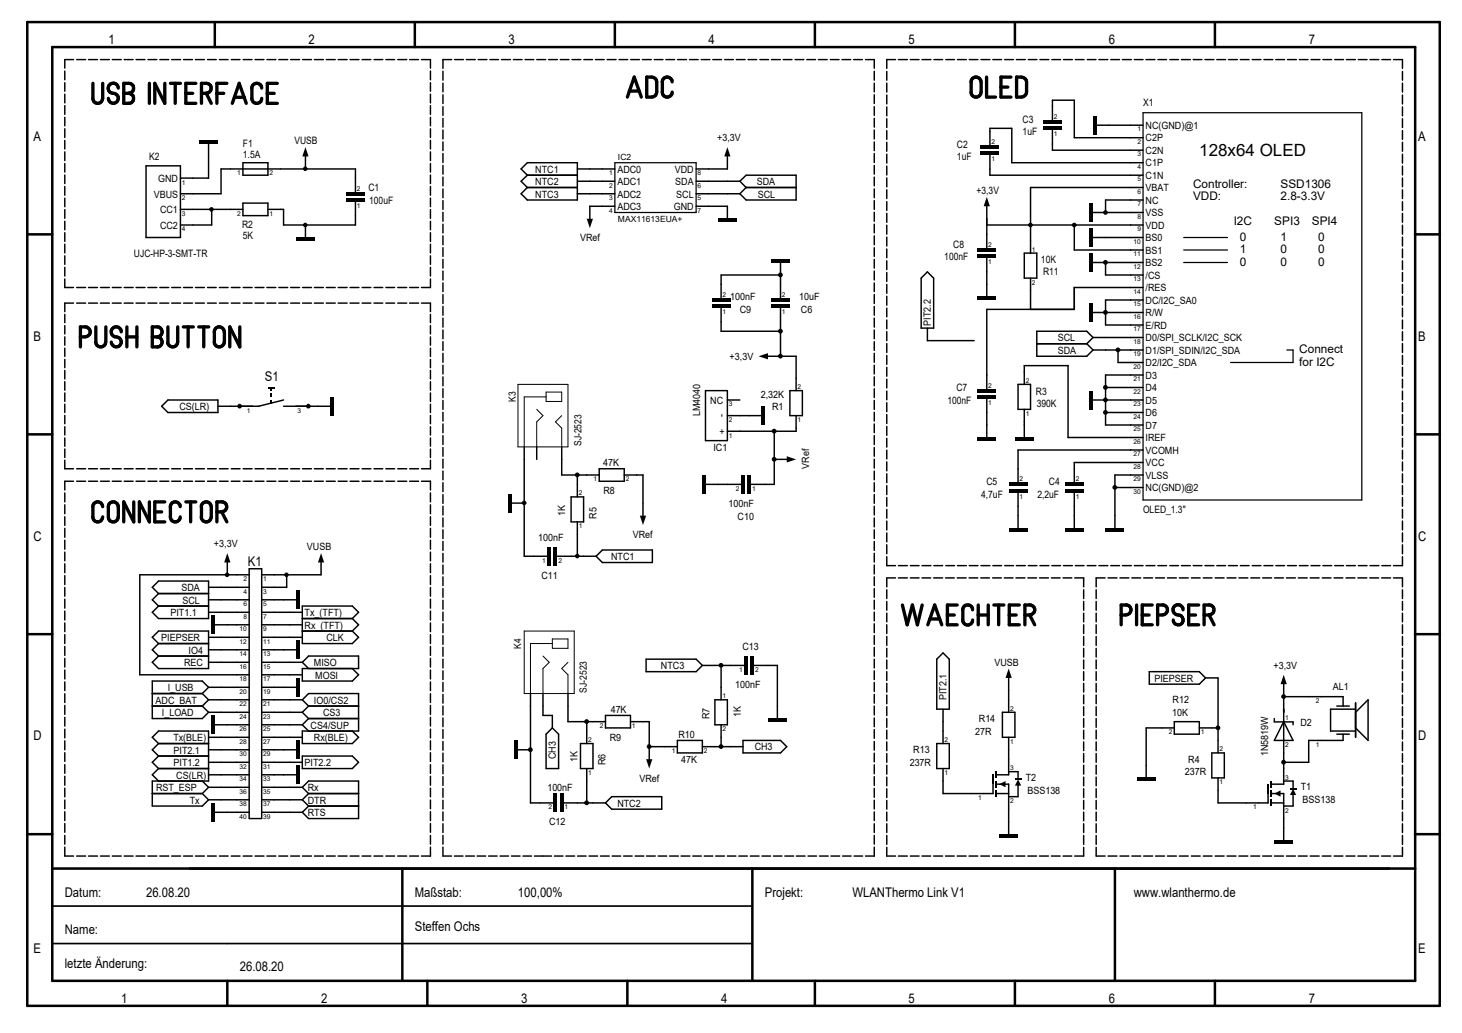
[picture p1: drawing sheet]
<svg xmlns="http://www.w3.org/2000/svg" width="297mm" height="210mm" viewBox="0 0 297 210" stroke-linecap="round" stroke-linejoin="round" font-family="sans-serif">
<defs><g id="words">
<text font-size="3.4" x="243.7" y="31.8">128x64 OLED</text>
<g font-size="2.7">
<text x="22.1" y="8.9">1</text>
<text x="62.7" y="8.9">2</text>
<text x="103.3" y="8.9">3</text>
<text x="144" y="8.9">4</text>
<text x="184.6" y="8.9">5</text>
<text x="225.3" y="8.9">6</text>
<text x="265.9" y="8.9">7</text>
<text x="6.8" y="28.6">A</text>
<text x="288.1" y="28.6">A</text>
<text x="6.8" y="69.2">B</text>
<text x="288.1" y="69.2">B</text>
<text x="53.8" y="77.5">S1</text>
<text x="6.8" y="109.9">C</text>
<text x="288.1" y="109.9">C</text>
<text x="50.4" y="114.9">K1</text>
<text x="6.8" y="150.5">D</text>
<text x="288.1" y="150.5">D</text>
<text x="13.2" y="182.2">Datum:</text>
<text x="29.7" y="182.2">26.08.20</text>
<text x="84.3" y="182.2">Maßstab:</text>
<text x="105.2" y="182.2">100,00%</text>
<text x="155.4" y="182.2">Projekt:</text>
<text x="173.2" y="182.2">WLANThermo Link V1</text>
<text x="230.3" y="182.2">www.wlanthermo.de</text>
<text x="13.2" y="189.8">Name:</text>
<text x="84.3" y="189.2">Steffen Ochs</text>
<text x="6.8" y="193.6">E</text>
<text x="13.2" y="196.8">letzte Änderung:</text>
<text x="48.7" y="197.4">26.08.20</text>
<text x="288.1" y="193.6">E</text>
<text x="24.6" y="203.8">1</text>
<text x="65.2" y="203.8">2</text>
<text x="105.9" y="203.8">3</text>
<text x="146.5" y="203.8">4</text>
<text x="184.6" y="203.8">5</text>
<text x="225.3" y="203.8">6</text>
<text x="265.9" y="203.8">7</text>
</g>
<g font-size="2.4">
<text x="242.4" y="40.6">VDD:</text>
<text x="242.4" y="38.1">Controller:</text>
<text x="260.2" y="40.6">2.8-3.3V</text>
<text x="260.2" y="38.1">SSD1306</text>
<text x="250.7" y="45.7">I2C</text>
<text x="258.9" y="45.7">SPI3</text>
<text x="266.5" y="45.7">SPI4</text>
<text x="251.9" y="51.4">1</text>
<text x="251.9" y="54">0</text>
<text x="251.9" y="48.9">0</text>
<text x="260.2" y="48.9">1</text>
<text x="260.2" y="54">0</text>
<text x="260.2" y="51.4">0</text>
<text x="267.8" y="54">0</text>
<text x="267.8" y="48.9">0</text>
<text x="267.8" y="51.4">0</text>
<text x="264" y="71.8">Connect</text>
<text x="264" y="74.3">for I2C</text>
</g>
<g font-size="2.1">
<text x="232.2" y="21.6">X1</text>
<text x="49.4" y="29.9">F1</text>
<text x="59.8" y="29.3">VUSB</text>
<text x="194.4" y="30">C2</text>
<text x="207.8" y="27.4">1uF</text>
<text x="207.8" y="24.9">C3</text>
<text x="30.3" y="32.4">K2</text>
<text x="49.4" y="32.2">1.5A</text>
<text x="194.4" y="32.5">1uF</text>
<text x="74.8" y="38.9">C1</text>
<text x="75" y="41.4">100uF</text>
<text x="198.4" y="39.5">+3,3V</text>
<text x="49.2" y="46.2">R2</text>
<text x="27.2" y="52.2">UJC-HP-3-SMT-TR</text>
<text x="49.3" y="48.5">5K</text>
<text x="191.9" y="52.8">100nF</text>
<text x="193.7" y="50.3">C8</text>
<text x="211.5" y="53.3">10K</text>
<text x="211.9" y="55.9">R11</text>
<text x="192.5" y="82">100nF</text>
<text x="194.3" y="79.5">C7</text>
<text x="210.5" y="80.2">R3</text>
<text x="210.6" y="82.8">390K</text>
<text x="199.3" y="101.1">4,7uF</text>
<text x="200.4" y="98.6">C5</text>
<text x="210.8" y="101.1">2,2uF</text>
<text x="213.1" y="98.6">C4</text>
<text x="232.2" y="104.1">OLED_1.3&quot;</text>
</g>
<g font-size="2">
<text x="145.7" y="28.7">+3,3V</text>
<text x="232.7" y="26.2">NC(GND)@1</text>
<text x="232.7" y="28.7">C2P</text>
<text x="108.8" y="35.1">NTC1</text>
<text x="125.4" y="35.1">ADC0</text>
<text x="137.1" y="35.1">VDD</text>
<text x="232.7" y="31.2">C2N</text>
<text x="232.7" y="33.8">C1P</text>
<text x="31.2" y="40.1">VBUS</text>
<text x="32.1" y="37">GND</text>
<text x="108.8" y="40.1">NTC3</text>
<text x="108.8" y="37.6">NTC2</text>
<text x="125.4" y="40.1">ADC2</text>
<text x="125.4" y="37.6">ADC1</text>
<text x="137.2" y="37.6">SDA</text>
<text x="137.4" y="40.1">SCL</text>
<text x="153.8" y="37.6">SDA</text>
<text x="154" y="40.1">SCL</text>
<text x="232.7" y="38.9">VBAT</text>
<text x="232.7" y="41.4">NC</text>
<text x="232.7" y="36.3">C1N</text>
<text x="32.5" y="46.5">CC2</text>
<text x="32.5" y="43.3">CC1</text>
<text x="125.4" y="42.7">ADC3</text>
<text x="136.9" y="42.7">GND</text>
<text x="232.7" y="43.9">VSS</text>
<text x="232.7" y="46.5">VDD</text>
<text x="117.9" y="49">VRef</text>
<text x="232.7" y="51.6">BS1</text>
<text x="232.7" y="49">BS0</text>
<text x="232.7" y="54.1">BS2</text>
<text x="232.7" y="59.2">/RES</text>
<text x="232.7" y="56.6">/CS</text>
<text x="148.4" y="61">100nF</text>
<text x="150.3" y="63.6">C9</text>
<text x="162.4" y="61">10uF</text>
<text x="162.7" y="63.6">C6</text>
<text x="232.7" y="64.3">R/W</text>
<text x="232.7" y="61.7">DC/I2C_SA0</text>
<text x="189.1" y="66.2" transform="rotate(-90 189.1 66.2)">PIT2.2</text>
<text x="214.9" y="69.3">SCL</text>
<text x="214.9" y="71.9">SDA</text>
<text x="232.7" y="66.8">E/RD</text>
<text x="232.7" y="71.9">D1/SPI_SDIN/I2C_SDA</text>
<text x="232.7" y="69.3">D0/SPI_SCLK/I2C_SCK</text>
<text x="148.2" y="73.2">+3,3V</text>
<text x="232.7" y="77">D3</text>
<text x="232.7" y="74.4">D2/I2C_SDA</text>
<text x="36.4" y="83.3">CS(LR)</text>
<text x="104.8" y="81.7" transform="rotate(-90 104.8 81.7)">K3</text>
<text x="144.3" y="82">NC</text>
<text x="154.6" y="80.9">2,32K</text>
<text x="156.9" y="83.4">R1</text>
<text x="232.7" y="82">D5</text>
<text x="232.7" y="79.5">D4</text>
<text x="142.3" y="84.6" transform="rotate(-90 142.3 84.6)">LM4040</text>
<text x="146.2" y="88.4">+</text>
<text x="147.2" y="84.8" transform="rotate(-90 147.2 84.8)">-</text>
<text x="232.7" y="89.7">IREF</text>
<text x="232.7" y="87.1">D7</text>
<text x="232.7" y="84.6">D6</text>
<text x="118.1" y="90.6" transform="rotate(-90 118.1 90.6)">SJ-2523</text>
<text x="122.6" y="94.6">47K</text>
<text x="144.9" y="91.7">IC1</text>
<text x="164.4" y="95.3" transform="rotate(-90 164.4 95.3)">VRef</text>
<text x="232.7" y="92.2">VCOMH</text>
<text x="232.7" y="94.7">VCC</text>
<text x="122.6" y="100.3">R8</text>
<text x="232.7" y="97.2">VLSS</text>
<text x="232.7" y="99.8">NC(GND)@2</text>
<text x="114.8" y="104.8" transform="rotate(-90 114.8 104.8)">1K</text>
<text x="121.2" y="105.4" transform="rotate(-90 121.2 105.4)">R5</text>
<text x="148" y="103.1">100nF</text>
<text x="149.9" y="105.6">C10</text>
<text x="43.5" y="111.2">+3,3V</text>
<text x="62.4" y="111.8">VUSB</text>
<text x="109.3" y="109.9">100nF</text>
<text x="124.2" y="113.7">NTC1</text>
<text x="128.6" y="109.3">VRef</text>
<text x="110" y="117.6">C11</text>
<text x="34.6" y="125.2">PIT1.1</text>
<text x="36.9" y="120.1">SDA</text>
<text x="37.1" y="122.6">SCL</text>
<text x="61.9" y="125.2">Tx_(TFT)</text>
<text x="32.8" y="130.3">PIEPSER</text>
<text x="61.9" y="127.7">Rx_(TFT)</text>
<text x="66.3" y="130.3">CLK</text>
<text x="105.9" y="131.8" transform="rotate(-90 105.9 131.8)">K4</text>
<text x="37.4" y="135.3">REC</text>
<text x="38.3" y="132.8">IO4</text>
<text x="63.8" y="135.3">MISO</text>
<text x="64" y="137.9">MOSI</text>
<text x="134.3" y="136">NTC3</text>
<text x="150.8" y="132.2">C13</text>
<text x="202.1" y="135.3">VUSB</text>
<text x="258.7" y="136">+3,3V</text>
<text x="31.6" y="143">ADC_BAT</text>
<text x="34.1" y="140.4">I_USB</text>
<text x="63.8" y="143">IO0/CS2</text>
<text x="119.2" y="140.8" transform="rotate(-90 119.2 140.8)">SJ-2523</text>
<text x="149.4" y="139.8">100nF</text>
<text x="192.3" y="142.3" transform="rotate(-90 192.3 142.3)">PIT2.1</text>
<text x="234.6" y="138.5">PIEPSER</text>
<text x="238.2" y="142.9">R12</text>
<text x="270.8" y="140.1">AL1</text>
<text x="32.9" y="145.5">I_LOAD</text>
<text x="63.1" y="148">CS4/SUP</text>
<text x="65.7" y="145.5">CS3</text>
<text x="124.1" y="144.8">47K</text>
<text x="137.8" y="149.9">R10</text>
<text x="144.2" y="146.1" transform="rotate(-90 144.2 146.1)">R7</text>
<text x="150.5" y="145.7" transform="rotate(-90 150.5 145.7)">1K</text>
<text x="198.2" y="149.3">27R</text>
<text x="198.9" y="146.7">R14</text>
<text x="238.2" y="145.5">10K</text>
<text x="264.2" y="147.5">D2</text>
<text x="35.2" y="150.6">Tx(BLE)</text>
<text x="35.3" y="155.7">PIT1.2</text>
<text x="35.3" y="153.1">PIT2.1</text>
<text x="61.9" y="155.7">PIT2.2</text>
<text x="63.8" y="150.6">Rx(BLE)</text>
<text x="112.9" y="154.3" transform="rotate(-90 112.9 154.3)">CH3</text>
<text x="117.3" y="154.9" transform="rotate(-90 117.3 154.9)">1K</text>
<text x="123" y="155.5" transform="rotate(-90 123 155.5)">R6</text>
<text x="123.9" y="150.5">R9</text>
<text x="138.4" y="155">47K</text>
<text x="153.3" y="152.5">CH3</text>
<text x="184.8" y="155.6">237R</text>
<text x="185.5" y="153.1">R13</text>
<text x="241.4" y="155">R4</text>
<text x="257.6" y="153.6" transform="rotate(-90 257.6 153.6)">1N5819W</text>
<text x="31.7" y="160.7">RST_ESP</text>
<text x="35.8" y="158.2">CS(LR)</text>
<text x="62.5" y="160.7">Rx</text>
<text x="111.2" y="160.7">100nF</text>
<text x="129.9" y="158.8">VRef</text>
<text x="208.4" y="158.7">T2</text>
<text x="208.7" y="161.2">BSS138</text>
<text x="240.7" y="157.5">237R</text>
<text x="264.3" y="160.6">T1</text>
<text x="38.6" y="163.3">Tx</text>
<text x="62.5" y="165.8">RTS</text>
<text x="62.5" y="163.3">DTR</text>
<text x="111.5" y="167.7">C12</text>
<text x="125.4" y="163.9">NTC2</text>
<text x="264.6" y="163.2">BSS138</text>
</g>
<g font-size="1.7">
<text x="125.6" y="32.4">IC2</text>
<text x="125.6" y="45.1">MAX11613EUA+</text>
</g>
<g font-size="1.4">
<text x="201.4" y="29.3">2</text>
<text x="214.1" y="24.2">2</text>
<text x="214.1" y="27.7">1</text>
<text x="231.1" y="26.7">1</text>
<text x="231.1" y="29.3">2</text>
<text x="48.2" y="35.6">1</text>
<text x="54.7" y="35.6">2</text>
<text x="123.8" y="35.6">1</text>
<text x="141.7" y="35.6">8</text>
<text x="201.4" y="32.8">1</text>
<text x="231.1" y="31.8">3</text>
<text x="231.1" y="34.3">4</text>
<text x="37" y="40.7">2</text>
<text x="37" y="37.5">1</text>
<text x="72.5" y="38.8">2</text>
<text x="123.8" y="40.7">3</text>
<text x="123.8" y="38.1">2</text>
<text x="141.7" y="40.7">5</text>
<text x="141.7" y="38.1">6</text>
<text x="231.1" y="39.4">6</text>
<text x="231.1" y="42">7</text>
<text x="231.1" y="36.9">5</text>
<text x="37" y="47">4</text>
<text x="37" y="43.9">3</text>
<text x="48.2" y="43.9">2</text>
<text x="54.7" y="43.9">1</text>
<text x="72.5" y="42.3">1</text>
<text x="123.8" y="43.2">4</text>
<text x="141.7" y="43.2">7</text>
<text x="231.1" y="44.5">8</text>
<text x="231.1" y="47">9</text>
<text x="200.8" y="50.2">2</text>
<text x="200.8" y="53.7">1</text>
<text x="209.7" y="51.1">1</text>
<text x="230.3" y="52.1">11</text>
<text x="230.3" y="49.6">10</text>
<text x="209.7" y="57.8">2</text>
<text x="230.3" y="54.7">12</text>
<text x="230.3" y="59.7">14</text>
<text x="230.3" y="57.2">13</text>
<text x="146.8" y="60.4">2</text>
<text x="146.8" y="63.8">1</text>
<text x="158.9" y="60.4">2</text>
<text x="158.9" y="63.8">1</text>
<text x="230.3" y="64.8">16</text>
<text x="230.3" y="62.3">15</text>
<text x="230.3" y="67.4">17</text>
<text x="230.3" y="69.9">18</text>
<text x="208.4" y="77.8">2</text>
<text x="230.3" y="77.5">21</text>
<text x="230.3" y="75">20</text>
<text x="230.3" y="72.4">19</text>
<text x="50.1" y="83.9">1</text>
<text x="60.4" y="83.9">3</text>
<text x="148.1" y="82.6">3</text>
<text x="162" y="79.1">2</text>
<text x="200.8" y="78.7">2</text>
<text x="200.8" y="82.3">1</text>
<text x="230.3" y="82.6">23</text>
<text x="230.3" y="80.1">22</text>
<text x="148.1" y="85.8">2</text>
<text x="148.1" y="88.9">1</text>
<text x="162" y="85.8">1</text>
<text x="208.4" y="84.5">1</text>
<text x="230.3" y="87.7">25</text>
<text x="230.3" y="85.1">24</text>
<text x="230.3" y="92.7">27</text>
<text x="230.3" y="95.3">28</text>
<text x="230.3" y="90.2">26</text>
<text x="117.6" y="100.7">2</text>
<text x="120.6" y="97.8">1</text>
<text x="127.1" y="97.8">2</text>
<text x="149.5" y="99.7">2</text>
<text x="152.8" y="99.7">1</text>
<text x="207.1" y="97.8">2</text>
<text x="207.1" y="101.3">1</text>
<text x="218.6" y="97.8">2</text>
<text x="218.6" y="101.3">1</text>
<text x="230.3" y="97.8">29</text>
<text x="230.3" y="100.3">30</text>
<text x="117.6" y="107.3">1</text>
<text x="49.5" y="118.1">2</text>
<text x="53.5" y="118.1">1</text>
<text x="110.1" y="114.3">1</text>
<text x="113.5" y="114.3">2</text>
<text x="49.5" y="125.7">8</text>
<text x="49.5" y="123.2">6</text>
<text x="49.5" y="120.7">4</text>
<text x="53.5" y="125.7">7</text>
<text x="53.5" y="123.2">5</text>
<text x="53.5" y="120.7">3</text>
<text x="48.7" y="130.8">12</text>
<text x="48.7" y="128.3">10</text>
<text x="53.5" y="130.8">11</text>
<text x="53.5" y="128.3">9</text>
<text x="48.7" y="135.9">16</text>
<text x="48.7" y="133.4">14</text>
<text x="53.5" y="135.9">15</text>
<text x="53.5" y="133.4">13</text>
<text x="150.2" y="136.5">1</text>
<text x="153.5" y="136.5">2</text>
<text x="48.7" y="143.5">22</text>
<text x="48.7" y="141">20</text>
<text x="48.7" y="138.4">18</text>
<text x="53.5" y="143.5">21</text>
<text x="53.5" y="141">19</text>
<text x="53.5" y="138.4">17</text>
<text x="146.8" y="141.9">1</text>
<text x="267.3" y="142.9">2</text>
<text x="48.7" y="148.6">26</text>
<text x="48.7" y="146.1">24</text>
<text x="53.5" y="148.6">25</text>
<text x="53.5" y="146.1">23</text>
<text x="121.9" y="148">2</text>
<text x="128.4" y="148">1</text>
<text x="146.8" y="148.6">2</text>
<text x="205.2" y="144.4">2</text>
<text x="237.5" y="149.2">2</text>
<text x="244" y="149.2">1</text>
<text x="261.1" y="146.3">1</text>
<text x="48.7" y="153.7">30</text>
<text x="48.7" y="151.1">28</text>
<text x="53.5" y="153.7">29</text>
<text x="53.5" y="151.1">27</text>
<text x="119.5" y="150.8">2</text>
<text x="136.5" y="153">1</text>
<text x="143" y="153">2</text>
<text x="191.9" y="150.8">2</text>
<text x="205.2" y="151.1">1</text>
<text x="247.8" y="152.7">2</text>
<text x="261.1" y="151.8">2</text>
<text x="267.3" y="151.8">1</text>
<text x="48.7" y="161.3">36</text>
<text x="48.7" y="158.8">34</text>
<text x="48.7" y="156.2">32</text>
<text x="53.5" y="161.3">35</text>
<text x="53.5" y="158.8">33</text>
<text x="53.5" y="156.2">31</text>
<text x="119.5" y="157.5">1</text>
<text x="191.9" y="157.5">1</text>
<text x="205.2" y="156.5">3</text>
<text x="247.8" y="159.4">1</text>
<text x="261.1" y="158.4">3</text>
<text x="48.7" y="166.4">40</text>
<text x="48.7" y="163.8">38</text>
<text x="53.5" y="166.4">39</text>
<text x="53.5" y="163.8">37</text>
<text x="111.4" y="164.5">2</text>
<text x="114.7" y="164.5">1</text>
<text x="198.8" y="162.6">1</text>
<text x="205.2" y="163.2">2</text>
<text x="254.6" y="164.5">1</text>
<text x="261.1" y="165.1">2</text>
</g>
</g></defs>
<g fill="none" stroke="#000" stroke-width=".68">
<path d="M18.9 16.9v3.1M20.9 16.9v3.1a1.02 1.02 0 0 1-1 1 1.02 1.02 0 0 1-1.1-1M24 17.9a1.04 1.04 0 0 0-1-1 1.04 1.04 0 0 0-1 1 1.04 1.04 0 0 0 1 1.1 1.01 1.01 0 0 1 1 1 1.01 1.01 0 0 1-1 1 1.01 1.01 0 0 1-1-1M25.1 16.9h1.1a.99 .99 0 0 1 1 1 .99 .99 0 0 1-1 1 1.04 1.04 0 0 1 .9 1.1 1.04 1.04 0 0 1-.9 1h-1.1zM25.1 19h1.1M30.3 16.9v4.1M33.5 16.9v4.1l-2-4.1v4.1M34.6 16.9h2.1M35.6 16.9v4.1M37.8 19h1.4M39.8 16.9h-2v4.1h2M40.9 19h1"/>
<path d="M41.9 18.9a.99 .99 0 0 0 1-1 .99 .99 0 0 0-1-1h-1v4.1M41.9 19l1 2M44.1 19h1.4M46.1 16.9h-2v4.1M47.6 19.8h2.1M51.1 20a1.02 1.02 0 0 0 1.1 1 1.02 1.02 0 0 0 1-1M51.1 17.9a1.02 1.02 0 0 1 1.1-1 1.02 1.02 0 0 1 1 1M51.2 17.9v2.1M54.3 19h1.4M56.3 16.9h-2v4.1h2M127.5 19.7l1.4-4 1.4 4M127.8 18.5h2.1"/>
<path d="M131.4 15.7h1a1.01 1.01 0 0 1 1 .9v2.1a1.01 1.01 0 0 1-1 1h-1zM136.6 16.6a.99 .99 0 0 0-1-.9 .99 .99 0 0 0-1 .9l-.1 2.1a1.02 1.02 0 0 0 1 1 1.02 1.02 0 0 0 1.1-1M197.3 18.7a1.02 1.02 0 0 0 1 1 1.02 1.02 0 0 0 1-1M197.3 16.6a1.02 1.02 0 0 1 1-1 1.02 1.02 0 0 1 1 1M197.3 16.6v2.1M199.3 16.6v2.1M200.4 15.7v4h1.9M203.4 17.7h1.4M205.4 15.7h-2v4h2M206.5 15.7a1.69 1.69 0 0 1 2 .6l.1 2.4a1.09 1.09 0 0 1-1.1 1h-1zM47.2 21l1.4-4.1 1.4 4.1M16.3 68.5a1.73 1.73 0 0 0 1.9-.6 1.02 1.02 0 0 0-.9-1.5h-1v4.1"/>
<path d="M19.5 66.4v3.1a.99 .99 0 0 0 1 1 .99 .99 0 0 0 1-1M21.5 66.4v3.1M24.6 67.4a1.02 1.02 0 0 0-1-1 1.02 1.02 0 0 0-1 1 1.02 1.02 0 0 0 1 1.1 1.01 1.01 0 0 1 1 1 1.01 1.01 0 0 1-1 1 1.01 1.01 0 0 1-1-1M25.8 68.5h2M25.8 66.4v4.1M27.8 66.4v4.1M30.9 68.5h1.1a1.02 1.02 0 0 0 .9-1.1 1.02 1.02 0 0 0-.9-1h-1.1v4.1h1.1M32 68.5a1.02 1.02 0 0 1 .9 1 1.02 1.02 0 0 1-.9 1M34.1 66.4v3.1M36.1 66.4v3.1a1.02 1.02 0 0 1-1 1 1.02 1.02 0 0 1-1-1M37.3 66.4h2M38.2 66.4v4.1"/>
<path d="M40.4 66.4h2M41.4 66.4v4.1M43.5 67.4a1.02 1.02 0 0 1 1-1 1.02 1.02 0 0 1 1 1M43.5 69.5a1.02 1.02 0 0 0 1 1 1.02 1.02 0 0 0 1-1M43.6 67.4v2.1M45.6 67.4v2.1M48.7 66.4v4.1l-2-4.1v4.1M18.8 103a1.02 1.02 0 0 1 1.1-1 1.02 1.02 0 0 1 1 1M18.8 105a1.02 1.02 0 0 0 1.1 1.1 1.02 1.02 0 0 0 1-1.1M18.9 103v2M24 103a.99 .99 0 0 0-1-1 .99 .99 0 0 0-1 1v2a1 1 0 0 0 1 1.1 1 1 0 0 0 1-1.1M24 103v2"/>
<path d="M27.2 102v4l-2.1-4v4M30.3 102v4l-2-4v4M31.5 104h1.3M33.5 102h-2v4h2M34.6 103a1.02 1.02 0 0 1 1-1 1.02 1.02 0 0 1 1 1M34.6 105a1.02 1.02 0 0 0 1 1.1 1.02 1.02 0 0 0 1-1.1M34.6 103v2M37.8 102h2M38.7 102v4M40.9 103a1.02 1.02 0 0 1 1-1 1.02 1.02 0 0 1 1 1v2a1.02 1.02 0 0 1-1 1.1 1.02 1.02 0 0 1-1-1.1M40.9 103v2M44.1 104h.9l1.1 2"/>
<path d="M45 102h-.9v4M45 101.9a1.02 1.02 0 0 1 1.1 1.1 1.02 1.02 0 0 1-1.1 1M183.3 122.9l1 4.1 1.1-4.1 1 4.1 1-4.1M188.5 127l1.4-4.1 1.4 4.1M188.9 125.8h2M192.5 125h1.4M194.5 122.9h-2v4.1h2M195.6 123.9a1.02 1.02 0 0 1 1-1 1.02 1.02 0 0 1 1 1M195.6 126a1.02 1.02 0 0 0 1 1 1.02 1.02 0 0 0 1-1M195.6 123.9v2.1M198.8 125h2M198.8 122.9v4.1"/>
<path d="M200.8 122.9v4.1M201.9 122.9h2.1M202.9 122.9v4.1M205.1 125h1.4M207.1 122.9h-2v4.1h2M208.2 125h1l1 2M209.2 122.9h-1v4.1M209.2 122.9a1.02 1.02 0 0 1 1 1 1.02 1.02 0 0 1-1 1M227.8 125h1M228.8 122.9h-1v4.1M228.8 122.9a1.02 1.02 0 0 1 1 1 1.02 1.02 0 0 1-1 1M230.9 122.9v4.1"/>
<path d="M232.1 125h1.4M234.1 122.9h-2v4.1h2M235.2 125h1M236.2 122.9h-1v4.1M236.2 122.9a1.02 1.02 0 0 1 1 1 1.02 1.02 0 0 1-1 1M240.4 123.9a1.04 1.04 0 0 0-1.1-1 1.04 1.04 0 0 0-1 1.1 1.04 1.04 0 0 0 1 1 1.01 1.01 0 0 1 1.1 1 1.01 1.01 0 0 1-1 1 1.01 1.01 0 0 1-1-1M241.5 125h1.4M243.5 122.9h-2v4.1h2M244.6 125h1.1l1 2M245.7 122.9h-1.1v4.1M245.7 122.9a1.02 1.02 0 0 1 .9 1 1.02 1.02 0 0 1-.9 1"/>
</g>
<g fill="none" stroke="#000" stroke-width=".3">
<path d="M13.2 14.4v1.8M13.2 16.8v1.7M13.2 19.1v1.8M14.9 12.1h-1.7v1.7M15.6 12.1h1.8M18 12.1h1.8M20.4 12.1h1.8M22.8 12.1h1.8M25.2 12.1h1.8M27.6 12.1h1.9M30.1 12.1h1.8M32.5 12.1h1.8"/>
<path d="M34.9 12.1h1.8M37.3 12.1h1.8M39.7 12.1h1.8M42.2 12.1h1.7M44.6 12.1h1.8M47 12.1h1.8M49.4 12.1h1.8M51.8 12.1h1.8M54.2 12.1h1.8M56.6 12.1h1.9M59.1 12.1h1.8M61.5 12.1h1.8"/>
<path d="M63.9 12.1h1.8M66.3 12.1h1.8M68.7 12.1h1.8M71.1 12.1h1.8M73.6 12.1h1.8M76 12.1h1.8M78.4 12.1h1.8M80.8 12.1h1.8M83.2 12.1h1.8M85.6 12.1h1.9v1.7M87.5 14.4v1.8M87.5 16.8v1.7"/>
<path d="M87.5 19.1v1.8M90 14.5v1.8M90 16.9v1.8M90 19.3v1.7M91.8 12.1h-1.8v1.8M92.4 12.1h1.7M94.7 12.1h1.9M97.2 12.1h1.7M99.5 12.1h1.8M101.9 12.1h1.8M104.3 12.1h1.8M106.7 12.1h1.8"/>
<path d="M109 12.1h1.9M111.5 12.1h1.7M113.8 12.1h1.8M116.2 12.1h1.8M118.6 12.1h1.8M121 12.1h1.8M123.4 12.1h1.8M125.8 12.1h1.7M128.1 12.1h1.8M130.5 12.1h1.8M132.9 12.1h1.8M135.3 12.1h1.8"/>
<path d="M137.7 12.1h1.8M140.1 12.1h1.8M142.4 12.1h1.8M144.8 12.1h1.8M147.2 12.1h1.8M149.6 12.1h1.8M152 12.1h1.8M154.4 12.1h1.8M156.8 12.1h1.7M159.1 12.1h1.8M161.5 12.1h1.8M163.9 12.1h1.8"/>
<path d="M166.3 12.1h1.8M168.7 12.1h1.8M171.1 12.1h1.7M173.4 12.1h1.8M175.8 12.1h1.8v1.8M177.6 14.5v1.8M177.6 16.9v1.8M177.6 19.3v1.7M180.2 14.5v1.8M180.2 16.9v1.8M180.2 19.3v1.8M181.9 12.1h-1.7v1.8"/>
<path d="M182.5 12.1h1.9M185 12.1h1.7M187.3 12.1h1.8M189.7 12.1h1.8M192.1 12.1h1.8M194.5 12.1h1.8M196.9 12.1h1.8M199.3 12.1h1.8M201.7 12.1h1.8M204.1 12.1h1.8M206.5 12.1h1.8M208.9 12.1h1.8"/>
<path d="M211.3 12.1h1.8M213.7 12.1h1.8M216.1 12.1h1.8M218.5 12.1h1.8M220.9 12.1h1.8M223.3 12.1h1.8M225.7 12.1h1.8M228 12.1h1.9M230.5 12.1h1.7M232.8 12.1h1.9M235.2 12.1h1.8M237.7 12.1h1.7"/>
<path d="M240 12.1h1.8M242.4 12.1h1.8M244.8 12.1h1.8M247.2 12.1h1.8M249.6 12.1h1.8M252 12.1h1.8M254.4 12.1h1.8M256.8 12.1h1.8M259.2 12.1h1.8M261.6 12.1h1.8M264 12.1h1.8M266.4 12.1h1.8"/>
<path d="M268.8 12.1h1.7M271.2 12.1h1.8M273.6 12.1h1.8M276 12.1h1.7M278.3 12.1h1.9M280.8 12.1h1.7M283.1 12.1h1.8v1.8M284.9 14.5v1.8M284.9 16.9v1.8M284.9 19.3v1.8M13.2 21.5v1.7M13.2 23.8v1.8"/>
<path d="M13.2 26.2v1.7M13.2 28.5v1.8M13.2 30.9v1.7M13.2 33.2v1.8M13.2 35.6v1.7M13.2 37.9v1.8M29.7 33.7h7v14.6h-7zM42.4 29.3v6.9h-5.7M49.4 33.1h5v2.5h-5zM62.1 31.8v2.5M72.2 39.1v-4.8h-27.3v5.1h-8.2M87.5 21.5v1.7"/>
<path d="M87.5 23.8v1.8M87.5 26.2v1.7M87.5 28.5v1.8M87.5 30.9v1.7M87.5 33.2v1.8M87.5 35.6v1.7M87.5 37.9v1.8M90 21.7v1.8M90 24v1.8M90 26.4v1.8M90 28.8v1.8M90 31.2v1.8"/>
<path d="M90 33.6v1.8M90 36v1.8M90 38.4v1.8M107.1 35.6l-1.2-1.3 1.2-1.2h10.2v7.5h-10.2l-1.2-1.2 1.2-1.3M107.1 38.1h10.2M107.1 35.6h10.2M107.1 35.6l-1.2 1.2 1.2 1.3M117.3 39.4h7.6M117.3 36.8h7.6M117.3 34.3h7.6M141.4 39.4h8.9M141.4 36.8h8.9"/>
<path d="M147.8 31.8v2.5h-6.4M150.3 36.8l1.3-1.2h10.2v5h-10.2l-1.3-1.2M150.3 36.8l1.3 1.3M151.6 38.1h10.2M151.6 38.1l-1.3 1.3M177.6 21.7v1.8M177.6 24v1.8M177.6 26.4v1.8M177.6 28.8v1.8M177.6 31.2v1.8M177.6 33.6v1.8M177.6 36v1.8"/>
<path d="M177.6 38.4v1.8M180.2 21.7v1.8M180.2 24.1v1.8M180.2 26.5v1.8M180.2 28.9v1.8M180.2 31.3v1.8M180.2 33.7v1.9M180.2 36.2v1.8M180.2 38.6v1.7M201.1 31.5v4.1h31.1M201.1 29.5v-3.4h4.5v7h26.6M213.8 24.5v-4.1h4.5v7.6h13.9"/>
<path d="M213.8 26.4v4.1h18.4M222.7 25.4h9.5M232.2 38.1h-22.8v13.3M284.9 21.7v1.8M284.9 24.1v1.8M284.9 26.5v1.8M284.9 28.9v1.8M284.9 31.3v1.8M284.9 33.7v1.9M284.9 36.2v1.8M284.9 38.6v1.7M13.2 40.3v1.7"/>
<path d="M13.2 42.6v1.8M13.2 45v1.7M13.2 47.3v1.8M13.2 49.6v1.8M13.2 52v1.7M13.2 54.3v1.8M13.2 56.7v1.7h1.7M15.6 58.4h1.8M18 58.4h1.8M20.4 58.4h1.8M22.8 58.4h1.8M25.2 58.4h1.8"/>
<path d="M27.6 58.4h1.9M30.1 58.4h1.8M32.5 58.4h1.8M34.9 58.4h1.8M36.7 42.5h12.7M37.3 58.4h1.8M39.7 58.4h1.8M42.2 58.4h1.7M43 42.5v3.2h-6.3M44.6 58.4h1.8M47 58.4h1.8M49.4 41.3h5v2.5h-5z"/>
<path d="M49.4 58.4h1.8M51.8 58.4h1.8M54.2 58.4h1.8M56.6 58.4h1.9M59.1 58.4h1.8M61.5 58.4h1.8M62.1 45.7v2.6M63.9 58.4h1.8M66.3 58.4h1.8M68.7 58.4h1.8M71.1 58.4h1.8M72.2 41v4.7h-14.6v-3.2h-3.2"/>
<path d="M73.6 58.4h1.8M76 58.4h1.8M78.4 58.4h1.8M80.8 58.4h1.8M83.2 58.4h1.8M87.5 40.3v1.7M87.5 42.6v1.8M87.5 45v1.7M87.5 47.3v1.8M87.5 49.6v1.8M87.5 52v1.7M87.5 54.3v1.8"/>
<path d="M87.5 56.7v1.7h-1.9M90 40.8v1.7M90 43.1v1.9M90 45.6v1.7M90 47.9v1.8M90 50.3v1.8M90 52.7v1.8M90 55.1v1.8M90 57.5v1.8M90 59.9v1.8M124.9 41.9h-5.1v2.5M141.4 41.9h6.4v2.5"/>
<path d="M158.6 55.9h-12.1v4.8M158.6 53.3v7.4M177.6 40.8v1.7M177.6 43.1v1.9M177.6 45.6v1.7M177.6 47.9v1.8M177.6 50.3v1.8M177.6 52.7v1.8M177.6 55.1v1.8M177.6 57.5v1.8M177.6 59.9v1.8M180.2 41v1.8"/>
<path d="M180.2 43.3v1.9M180.2 45.8v1.8M180.2 48.2v1.8M180.2 50.6v1.8M180.2 53v1.8M180.2 55.4v1.8M180.2 57.8v1.8M187.2 56.5l1.2-1.3 1.3 1.3v10.2h-2.5zM200.5 41.9v8.6M200.5 52.4v7.9M200.5 45.7h31.7M208.1 51.4h2.5v5.1h-2.5z"/>
<path d="M209.4 56.5v6.4M218.3 45.7v5.1h13.9M222.1 43.2h10.1M222.1 48.3h10.1M222.1 53.3h10.1M224.6 53.3v2.6h7.6M232.2 58.4h-13.9v4.5h-17.8v16.1M232.2 40.6h-7.6v2.6M284.9 41v1.8M284.9 43.3v1.9M284.9 45.8v1.8M284.9 48.2v1.8"/>
<path d="M284.9 50.6v1.8M284.9 53v1.8M284.9 55.4v1.8M284.9 57.8v1.8M13.2 63.9v1.7M13.2 66.2v1.7M13.2 68.5v1.6M13.2 70.7v1.7M13.2 73v1.7M13.2 75.3v1.7M13.2 77.6v1.7M13.2 79.8v1.8"/>
<path d="M14.9 61.6h-1.7v1.7M15.6 61.6h1.8M18 61.6h1.8M20.4 61.6h1.8M22.8 61.6h1.8M25.2 61.6h1.8M27.6 61.6h1.9M30.1 61.6h1.8M32.5 61.6h1.8M34.9 61.6h1.8M37.3 61.6h1.8M39.7 61.6h1.8"/>
<path d="M42.2 61.6h1.7M44.6 61.6h1.8M47 61.6h1.8M49.4 61.6h1.8M51.8 61.6h1.8M54.2 61.6h1.8M56.6 61.6h1.9M59.1 61.6h1.8M61.5 61.6h1.8M63.9 61.6h1.8M66.3 61.6h1.8M68.7 61.6h1.8"/>
<path d="M71.1 61.6h1.8M73.6 61.6h1.8M76 61.6h1.8M78.4 61.6h1.8M80.8 61.6h1.8M83.2 61.6h1.8M85.6 61.6h1.9v1.7M87.5 63.9v1.7M87.5 66.2v1.7M87.5 68.5v1.6M87.5 70.7v1.7M87.5 73v1.7"/>
<path d="M87.5 75.3v1.7M87.5 77.6v1.7M87.5 79.8v1.8M90 62.3v1.8M90 64.6v1.9M90 67.1v1.7M90 69.4v1.8M90 71.8v1.8M90 74.2v1.8M90 76.6v1.8M90 79v1.8M143.3 79.4h4.5v10.1h-4.5z"/>
<path d="M146.5 62.6v4.7h12.1M156 72.4h5.8v7M158.6 62.6v9.8M160.5 79.4h2.5v5.1h-2.5zM177.6 62.3v1.8M177.6 64.6v1.9M177.6 67.1v1.7M177.6 69.4v1.8M177.6 71.8v1.8M177.6 74.2v1.8M177.6 76.6v1.8M177.6 79v1.8"/>
<path d="M180.2 60.2v1.8M180.2 62.6v1.8M180.2 65v1.8M180.2 67.4v1.8M180.2 69.8v1.8M180.2 72.2v1.8M180.2 74.6v1.9M180.2 77v1.8M180.2 79.5v1.7M188.4 66.7v2.5h9.5M206.8 78.1h2.6v5.1h-2.6zM208.1 78.1v-3.8h8.9v14.6h15.2"/>
<path d="M210.6 69.8h10.2M220.8 69.8l1.3 1.3M222.1 68.6l-1.3-1.3h-10.2v5.1h10.2l1.3-1.3M222.1 63.5h10.1M222.1 68.6h10.1M222.1 68.6l-1.3 1.2M222.1 71.1h10.1M224.6 78.7h7.6M227.2 71.1v2.6h5M232.2 61h-7.6v5h7.6M232.2 76.2h-7.6v10.2h7.6M284.9 60.2v1.8"/>
<path d="M284.9 62.6v1.8M284.9 65v1.8M284.9 67.4v1.8M284.9 69.8v1.8M284.9 72.2v1.8M284.9 74.6v1.9M284.9 77v1.8M284.9 79.5v1.7M13.2 93.5v1.7h1.7M13.2 82.1v1.7M13.2 84.4v1.7M13.2 86.7v1.7"/>
<path d="M13.2 89v1.7M13.2 91.2v1.8M14.9 97.8h-1.7v1.8M15.6 95.2h1.8M15.6 97.8h1.8M18 95.2h1.8M18 97.8h1.8M20.4 95.2h1.8M20.4 97.8h1.8M22.8 95.2h1.8M22.8 97.8h1.8M25.2 95.2h1.8"/>
<path d="M25.2 97.8h1.8M27.6 95.2h1.9M27.6 97.8h1.9M30.1 95.2h1.8M30.1 97.8h1.8M32.5 95.2h1.8M32.5 97.8h1.8M32.8 82.5l1.3-1.2h10.2v2.5h-10.2zM34.9 95.2h1.8M34.9 97.8h1.8M37.3 95.2h1.8M37.3 97.8h1.8"/>
<path d="M39.7 95.2h1.8M39.7 97.8h1.8M42.2 95.2h1.7M42.2 97.8h1.7M44.6 95.2h1.8M44.6 97.8h1.8M47 95.2h1.8M47 97.8h1.8M49.4 95.2h1.8M49.4 97.8h1.8M51.8 95.2h1.8M51.8 97.8h1.8"/>
<path d="M54.2 95.2h1.8M54.2 97.8h1.8M56.6 95.2h1.9M56.6 97.8h1.9M57.6 81.3l-5.1 1.2h-8.2M57.6 82.5h9.5M59.1 95.2h1.8M59.1 97.8h1.8M61.5 95.2h1.8M61.5 97.8h1.8M63.9 95.2h1.8M63.9 97.8h1.8"/>
<path d="M66.3 95.2h1.8M66.3 97.8h1.8M68.7 95.2h1.8M68.7 97.8h1.8M71.1 95.2h1.8M71.1 97.8h1.8M73.6 95.2h1.8M73.6 97.8h1.8M76 95.2h1.8M76 97.8h1.8M78.4 95.2h1.8M78.4 97.8h1.8"/>
<path d="M80.8 95.2h1.8M80.8 97.8h1.8M83.2 95.2h1.8M83.2 97.8h1.8M85.6 97.8h1.9v1.8M87.5 82.1v1.7M87.5 84.4v1.7M87.5 86.7v1.7M87.5 89v1.7M87.5 91.2v1.8M87.5 93.5v1.7h-1.9M90 81.4v1.8"/>
<path d="M90 83.8v1.8M90 86.1v1.8M90 88.5v1.8M90 90.9v1.8M90 93.3v1.8M90 95.7v1.8M90 98.1v1.8M106.5 90.8v22.2h4.7M109 90.8v2.5M114.1 90.8v5.7h7.6M117.3 96.5v4.5M121.7 95.2h5.1v2.6h-5.1z"/>
<path d="M126.8 96.5h3.8v8.3M143.3 98.4h7.3M147.8 81.3h2.5M147.8 84.5h7M157.3 87.6v10.8h-4.8M157.3 93.3h2.5M161.8 84.5v3.1h-14M177.6 81.4v1.8M177.6 83.8v1.8M177.6 86.1v1.8M177.6 88.5v1.8M177.6 90.9v1.8"/>
<path d="M177.6 93.3v1.8M177.6 95.7v1.8M177.6 98.1v1.8M180.2 81.8v1.9M180.2 84.2v1.9M180.2 86.7v1.8M180.2 89.1v1.7M180.2 91.5v1.8M180.2 93.9v1.8M180.2 96.3v1.8M180.2 98.7v1.8M200.5 80.9v8"/>
<path d="M206.8 100v7.3M208.1 83.2v5.7M218.3 100v7.3M222.1 81.3h10.1M224.6 83.8h7.6M226.5 99.1h5.7M232.2 91.4h-25.4v6.7M232.2 96.5h-5.7v10.8M232.2 94h-13.9v4.1M284.9 81.8v1.9M284.9 84.2v1.9M284.9 86.7v1.8"/>
<path d="M284.9 89.1v1.7M284.9 91.5v1.8M284.9 93.9v1.8M284.9 96.3v1.8M284.9 98.7v1.8M13.2 100.2v1.8M13.2 102.6v1.8M13.2 105v1.8M13.2 107.4v1.8M13.2 109.8v1.8M13.2 112.2v1.8M13.2 114.6v1.8"/>
<path d="M13.2 117v1.8M13.2 119.4v1.8M42.4 119.3h8.2M46.2 114.3v2.5M50.6 115.6h2.6v50.7h-2.6zM50.6 116.8h-22.2v20.3h22.2M58.2 116.8v2.5h-5M65.2 114.3v2.5h-12M87.5 100.2v1.8M87.5 102.6v1.8M87.5 105v1.8M87.5 107.4v1.8"/>
<path d="M87.5 109.8v1.8M87.5 112.2v1.8M87.5 114.6v1.8M87.5 117v1.8M87.5 119.4v1.8M90 100.5v1.8M90 102.9v1.7M90 105.2v1.9M90 107.7v1.7M90 110v1.8M90 112.4v1.8M90 114.8v1.8"/>
<path d="M90 117.2v1.8M90 119.6v1.8M104 102.2h2.5M113.2 113h7.9M116 101h2.6v5h-2.6zM117.3 106v7M122.4 111.8h10.1v2.5h-10.1l-1.3-1.3zM177.6 100.5v1.8M177.6 102.9v1.7M177.6 105.2v1.9M177.6 107.7v1.7M177.6 110v1.8"/>
<path d="M177.6 112.4v1.8M177.6 114.8v1.8M177.6 117.2v1.8M177.6 119.6v1.8M180.2 101.1v1.8M180.2 103.5v1.8M180.2 105.9v1.8M180.2 108.3v1.8M180.2 110.7v1.8M180.2 113.1v1.8h1.7M180.2 119.8v1.8M181.9 117.4h-1.7v1.9"/>
<path d="M182.5 117.4h1.9M182.5 114.9h1.9M185 117.4h1.7M185 114.9h1.7M187.3 117.4h1.8M187.3 114.9h1.8M189.7 117.4h1.8M189.7 114.9h1.8M192.1 117.4h1.8M192.1 114.9h1.8M194.5 117.4h1.8M194.5 114.9h1.8"/>
<path d="M196.9 117.4h1.8M196.9 114.9h1.8M199.3 117.4h1.7M199.3 114.9h1.8M201.7 117.4h1.8M201.7 114.9h1.8M204 117.4h1.8M204.1 114.9h1.8M206.4 117.4h1.8M206.5 114.9h1.8M208.8 117.4h1.8M208.9 114.9h1.8"/>
<path d="M211.2 117.4h1.8M211.3 114.9h1.8M213.6 117.4h1.8M213.7 114.9h1.8M216 117.4h1.8M216.1 114.9h1.8M218.4 117.4h1.8v1.9M218.5 114.9h1.8M220.2 119.8v1.8M220.9 114.9h1.8M222.7 119.8v1.8M223.3 114.9h1.8"/>
<path d="M224.5 117.4h-1.8v1.9M225.1 117.4h1.8M225.7 114.9h1.8M227.5 117.4h1.9M228 114.9h1.9M230 117.4h1.8M230.5 114.9h1.7M232.4 117.4h1.8M232.8 114.9h1.9M234.8 117.4h1.8M235.2 114.9h1.8M237.2 117.4h1.8"/>
<path d="M237.7 114.9h1.7M239.6 117.4h1.8M240 114.9h1.8M242.1 117.4h1.7M242.4 114.9h1.8M244.5 117.4h1.7M244.8 114.9h1.8M246.9 117.4h1.8M247.2 114.9h1.8M249.3 117.4h1.8M249.6 114.9h1.8M251.7 117.4h1.8"/>
<path d="M252 114.9h1.8M254.1 117.4h1.8M254.4 114.9h1.8M256.5 117.4h1.9M256.8 114.9h1.8M258.9 117.4h1.9M259.2 114.9h1.8M261.4 117.4h1.8M261.6 114.9h1.8M263.8 117.4h1.8M264 114.9h1.8M266.2 117.4h1.8"/>
<path d="M266.4 114.9h1.8M268.6 117.4h1.8M268.8 114.9h1.7M271.1 117.4h1.7M271.2 114.9h1.8M273.5 117.4h1.8M273.6 114.9h1.8M275.9 117.4h1.8M276 114.9h1.7M278.3 117.4h1.8M278.3 114.9h1.9M280.7 117.4h1.8"/>
<path d="M280.8 114.9h1.7M283.1 117.4h1.8v1.9M284.9 101.1v1.8M284.9 103.5v1.8M284.9 105.9v1.8M284.9 108.3v1.8M284.9 110.7v1.8M284.9 113.1v1.8h-1.8M284.9 119.8v1.8M13.2 121.8v1.8M13.2 124.2v1.8M13.2 126.6v1.8"/>
<path d="M13.2 128.9v1.9M13.2 131.4v1.8M13.2 133.8v1.8M13.2 136.1v1.9M13.2 138.6v1.7M32.2 120.6l-1.3-1.3 1.3-1.2h10.2v7.6h-10.2l-1.3-1.3 1.3-1.3M32.2 130.8l-1.3-1.3 1.3-1.3h10.2v7.6h-10.2l-1.3-1.2 1.3-1.3M32.2 133.3h10.2M32.2 130.8l-1.3 1.2 1.3 1.3M32.2 130.8h10.2M32.2 123.1h10.2M32.2 120.6l-1.3 1.3 1.3 1.2"/>
<path d="M32.2 120.6h10.2M42.4 139.7l-1.3-1.3h-10.2v7.6h10.2l1.3-1.3M42.4 132h8.2M42.4 139.7h8.2M42.4 139.7l-1.3 1.2M42.4 134.6h8.2M42.4 129.5h8.2M42.4 124.4h8.2M42.4 121.9h8.2M43.6 127h7M53.2 132h7M53.2 139.7h7"/>
<path d="M53.2 134.6h8.2M53.2 137.1h8.2M53.2 129.5h8.2M53.2 127h8.2M53.2 124.4h8.2M53.2 121.9h7M61.4 134.6l1.3-1.3h10.2v2.5h-11.5v2.6h10.2l1.3-1.3-1.3-1.3M61.4 134.6l1.3 1.2M61.4 128.2h10.2M61.4 125.7h10.2M71.6 125.7l1.3-1.3-1.3-1.3h-10.2v7.7h10.2l1.3-1.3-1.3-1.3M71.6 125.7l1.3 1.3-1.3 1.2"/>
<path d="M87.5 121.8v1.8M87.5 124.2v1.8M87.5 126.6v1.8M87.5 128.9v1.9M87.5 131.4v1.8M87.5 133.8v1.8M87.5 136.1v1.9M87.5 138.6v1.7M90 122v1.8M90 124.4v1.8M90 126.7v1.9M90 129.2v1.7"/>
<path d="M90 131.5v1.8M90 133.9v1.8M90 136.3v1.8M90 138.7v1.8M131.3 133.9h10.1l1.3 1.3-1.3 1.3h-10.1zM142.7 135.2h8.6M146.5 135.2v7M153.2 135.2h4.7v10.8M177.6 122v1.8M177.6 124.4v1.8M177.6 126.7v1.9M177.6 129.2v1.7"/>
<path d="M177.6 131.5v1.8M177.6 133.9v1.8M177.6 136.3v1.8M177.6 138.7v1.8M180.2 122.2v1.8M180.2 124.6v1.8M180.2 127v1.7M180.2 129.3v1.8M180.2 131.7v1.8M180.2 134.1v1.8M180.2 136.5v1.8M180.2 138.9v1.7"/>
<path d="M190.3 133.9l1.3-1.2 1.3 1.2v10.2h-2.6zM204.9 137.8v6.9M220.2 122.2v1.8M220.2 124.6v1.8M220.2 127v1.7M220.2 129.3v1.8M220.2 131.7v1.8M220.2 134.1v1.8M220.2 136.5v1.8M220.2 138.9v1.7M222.7 122.2v1.8M222.7 124.6v1.8"/>
<path d="M222.7 127v1.7M222.7 129.3v1.8M222.7 131.7v1.8M222.7 134.1v1.8M222.7 136.5v1.8M222.7 138.9v1.7M233.5 136.5h10.2l1.2 1.3-1.2 1.2h-10.2zM244.9 137.8h2.6v15.2M260.8 139v20.3h-2.5M284.9 122.2v1.8M284.9 124.6v1.8M284.9 127v1.7"/>
<path d="M284.9 129.3v1.8M284.9 131.7v1.8M284.9 134.1v1.8M284.9 136.5v1.8M284.9 138.9v1.7M13.2 141v1.7M13.2 143.3v1.9M13.2 145.8v1.7M13.2 148.2v1.7M13.2 150.5v1.9M13.2 153v1.7M13.2 155.4v1.7"/>
<path d="M13.2 157.7v1.9M30.9 143.5h10.2M30.9 140.9h10.2M32.2 151.1h10.2M32.2 156.2h10.2M32.2 151.1l-1.3-1.3 1.3-1.3h10.2v10.2h-11.5v5.1h10.2l1.3-1.3M32.2 156.2l-1.3 1.2 1.3 1.3M32.2 153.6h10.2M32.2 153.6l-1.3 1.3 1.3 1.3M32.2 151.1l-1.3 1.3 1.3 1.2M41.1 158.7l1.3 1.3M41.1 140.9l1.3 1.3"/>
<path d="M41.1 143.5l1.3 1.2M42.4 144.7h8.2M42.4 149.8h8.2M42.4 157.4h8.2M42.4 142.2h8.2M42.4 152.4h8.2M42.4 160h8.2M42.4 160l-1.3 1.2M42.4 142.2l-1.3 1.3M42.4 154.9h8.2M43.6 147.3h7M53.2 144.7h8.2"/>
<path d="M53.2 149.8h8.2M53.2 157.4h7M53.2 147.3h8.2M53.2 142.2h8.2M53.2 152.4h7M53.2 160h8.2M53.2 154.9h8.2M61.4 142.2l1.3-1.3h10.2v7.6h-11.5v2.6h10.2l1.3-1.3-1.3-1.3M61.4 153.6h10.2l1.3 1.3-1.3 1.3h-10.2zM61.4 160l1.3-1.3h10.2v7.6h-10.2l-1.3-1.2M61.4 142.2l1.3 1.3M61.4 160l1.3 1.2"/>
<path d="M61.4 147.3l1.3 1.2M61.4 144.7l1.3 1.3M62.7 143.5h10.2M62.7 146h10.2M62.7 146l-1.3 1.3M62.7 143.5l-1.3 1.2M87.5 141v1.7M87.5 143.3v1.9M87.5 145.8v1.7M87.5 148.2v1.7M87.5 150.5v1.9M87.5 153v1.7"/>
<path d="M87.5 155.4v1.7M87.5 157.7v1.9M90 141.1v1.8M90 143.5v1.8M90 145.9v1.8M90 148.3v1.7M90 150.7v1.7M90 153v1.8M90 155.4v1.8M90 157.8v1.8M105.2 152.4h2.6M107.8 140.9v22.3h4.7"/>
<path d="M110.3 140.9v4.5h1.9v2.5M111 149.2l1.2-1.3 1.3 1.3v7h-2.5zM115.4 140.9v5.7h7.6M117.9 151.1h2.6v5.1h-2.6zM119.2 146.6v4.5M119.2 156.2v7M123 145.4h5.1v2.5h-5.1zM128.1 146.6h3.8v7.7M131.9 151.7h5.7M137.6 150.5h5.1v2.5h-5.1zM142.7 151.7h8.3M145.2 142.2h2.6v5.1h-2.6z"/>
<path d="M146.5 147.3v4.4M151 150.5h7.6l1.2 1.2-1.2 1.3h-7.6zM177.6 141.1v1.8M177.6 143.5v1.8M177.6 145.9v1.8M177.6 148.3v1.7M177.6 150.7v1.7M177.6 153v1.8M177.6 155.4v1.8M177.6 157.8v1.8M180.2 141.2v1.8M180.2 143.6v1.8"/>
<path d="M180.2 146v1.8M180.2 148.4v1.8M180.2 150.7v1.8M180.2 153.1v1.8M180.2 155.5v1.8M180.2 157.9v1.8M190.3 151.1h2.6v5.1h-2.6zM191.6 144.1v7M191.6 156.2v5h10.2v-1.9M202.4 159.3h2.5v10.2M203.7 144.7h2.5v5.1h-2.5zM204.9 149.8v7.6h-2.5"/>
<path d="M204.9 156.8h1.9v1.6M206.8 159.3v2.6h-1.9M220.2 141.2v1.8M220.2 143.6v1.8M220.2 146v1.8M220.2 148.4v1.8M220.2 150.7v1.8M220.2 153.1v1.8M220.2 155.5v1.8M220.2 157.9v1.8M222.7 141.2v1.8M222.7 143.6v1.8"/>
<path d="M222.7 146v1.8M222.7 148.4v1.8M222.7 150.7v1.8M222.7 153.1v1.8M222.7 155.5v1.8M222.7 157.9v1.8M238.6 146.6h5.1v2.6h-5.1zM238.6 147.9h-5.7v10.2M243.7 147.9h3.8M246.2 153h2.5v5.1h-2.5zM247.5 158.1v5.1h10.1v-2M258.9 146v.7h3.8v.6"/>
<path d="M260.8 146.6l1.9 3.9h-3.8zM260.8 158.7h1.9v1.6M260.8 141.6h12.1v1.9M271.6 143.5h2.5M271.6 149.2h2.5M272.9 149.2v1.3h-7v4.4h-5.1M275.4 144.1h-5.1v4.4h5.1M275.4 142.8v7M275.4 144.7l2.6-2.5v8.3l-2.6-2.6M284.9 141.2v1.8M284.9 143.6v1.8M284.9 146v1.8"/>
<path d="M284.9 148.4v1.8M284.9 150.7v1.8M284.9 153.1v1.8M284.9 155.5v1.8M284.9 157.9v1.8M13.2 172.1v1.8h1.7M13.2 160.1v1.8M13.2 162.6v1.7M13.2 164.9v1.9M13.2 167.3v1.8M13.2 169.8v1.7M15.6 173.9h1.8"/>
<path d="M18 173.9h1.8M20.4 173.9h1.8M22.8 173.9h1.8M25.2 173.9h1.8M27.6 173.9h1.9M30.1 173.9h1.8M30.9 161.2h10.2M32.5 173.9h1.8M34.9 173.9h1.8M37.3 173.9h1.8M39.7 173.9h1.8M41.1 161.2l1.3 1.3"/>
<path d="M42.2 173.9h1.7M42.4 162.5h8.2M43.6 165.1h7M44.6 173.9h1.8M47 173.9h1.8M49.4 173.9h1.8M51.8 173.9h1.8M53.2 165.1h8.2M53.2 162.5h8.2M54.2 173.9h1.8M56.6 173.9h1.9M59.1 173.9h1.8"/>
<path d="M61.4 162.5l1.3 1.3M61.5 173.9h1.8M62.7 161.2h10.2M62.7 163.8h10.2M62.7 163.8l-1.3 1.3M62.7 161.2l-1.3 1.3M63.9 173.9h1.8M66.3 173.9h1.8M68.7 173.9h1.8M71.1 173.9h1.8M73.6 173.9h1.8M76 173.9h1.8"/>
<path d="M78.4 173.9h1.8M80.8 173.9h1.8M83.2 173.9h1.8M87.5 172.1v1.8h-1.9M87.5 160.1v1.8M87.5 162.6v1.7M87.5 164.9v1.9M87.5 167.3v1.8M87.5 169.8v1.7M90 172.1v1.8h1.7M90 160.2v1.8M90 162.6v1.8"/>
<path d="M90 165v1.8M90 167.4v1.8M90 169.8v1.7M92.3 173.9h1.8M94.6 173.9h1.8M96.9 173.9h1.8M99.3 173.9h1.7M101.6 173.9h1.7M103.9 173.9h1.8M106.3 173.9h1.7M108.6 173.9h3.5M112.6 173.9h1.8"/>
<path d="M114.4 163.2h8.6M115 173.9h1.8M117.3 173.9h1.8M119.7 173.9h1.7M122 173.9h1.8M123 163.2l1.3-1.3h10.1v2.5h-10.1zM124.4 173.9h1.7M126.7 173.9h1.7M129 173.9h1.8M131.4 173.9h1.7M133.7 173.9h1.8M136.1 173.9h1.7"/>
<path d="M138.4 173.9h1.8M140.8 173.9h1.7M143.1 173.9h1.7M145.4 173.9h1.8M147.8 173.9h1.7M150.1 173.9h1.7M152.4 173.9h1.8M154.8 173.9h1.7M157.1 173.9h1.8M159.5 173.9h1.7M161.8 173.9h1.8M164.2 173.9h1.7"/>
<path d="M166.5 173.9h1.8M168.8 173.9h1.8M171.2 173.9h1.7M173.5 173.9h1.8M177.6 172.1v1.8h-1.8M177.6 160.2v1.8M177.6 162.6v1.8M177.6 165v1.8M177.6 167.4v1.8M177.6 169.8v1.7M180.2 172.2v1.7h1.7M180.2 160.3v1.8"/>
<path d="M180.2 162.6v1.8M180.2 165v1.8M180.2 167.4v1.8M180.2 169.8v1.8M182.5 173.9h1.9M185 173.9h1.7M187.3 173.9h1.8M189.7 173.9h1.8M192.1 173.9h1.8M194.5 173.9h1.8M196.9 173.9h1.8M199.3 173.9h1.7"/>
<path d="M201.7 173.9h1.8M202.4 161.2h2.5M204 173.9h1.8M206.4 173.9h1.8M208.8 173.9h1.8M211.2 173.9h1.8M213.6 173.9h1.8M216 173.9h1.8M220.2 160.3v1.8M220.2 162.6v1.8M220.2 165v1.8M220.2 167.4v1.8"/>
<path d="M220.2 169.8v1.8M220.2 172.2v1.7h-1.8M222.7 172.2v1.7h1.8M222.7 160.3v1.8M222.7 162.6v1.8M222.7 165v1.8M222.7 167.4v1.8M222.7 169.8v1.8M225.1 173.9h1.8M227.5 173.9h1.9M230 173.9h1.8M232.4 173.9h1.8"/>
<path d="M234.8 173.9h1.8M237.2 173.9h1.8M239.6 173.9h1.8M242.1 173.9h1.7M244.5 173.9h1.7M246.9 173.9h1.8M249.3 173.9h1.8M251.7 173.9h1.8M254.1 173.9h1.8M256.5 173.9h1.9M258.3 161.2h2.5v9.6M258.3 163.2h2.5"/>
<path d="M258.9 173.9h1.9M261.4 173.9h1.8M262.7 161.2v2.6h-1.9M263.8 173.9h1.8M266.2 173.9h1.8M268.6 173.9h1.8M271.1 173.9h1.7M273.5 173.9h1.8M275.9 173.9h1.8M278.3 173.9h1.8M280.7 173.9h1.8M284.9 172.2v1.7h-1.8"/>
<path d="M284.9 160.3v1.8M284.9 162.6v1.8M284.9 165v1.8M284.9 167.4v1.8M284.9 169.8v1.8"/>
</g>
<g fill="#000">
<path d="M62.1 29.9l.6 1.9h-1.3zM147.8 29.9l.6 1.9h-1.3zM119.2 44.4h1.3l-.7 2zM200.5 40l.6 1.9h-1.2zM154.1 72.4l1.9-.6v1.2zM159.8 92.7l2 .6-2 .7zM46.2 112.4l.6 1.9h-1.3zM65.2 112.4l.7 1.9h-1.3zM130 104.8h1.3l-.7 1.9zM204.9 135.8l.7 2h-1.3zM260.8 137.1l.6 1.9h-1.2zM131.3 154.3h1.2l-.6 1.9z"/>
<path d="M203 159.3l1.3-.6v1.3zM206.8 158.4l.7 1.2h-1.3zM258.9 161.2l1.3-.6v1.3zM262.7 160.3l.7 1.2h-1.3z"/>
<path d="M40.5 28.6h3.8v.7h-3.8z" fill-rule="evenodd"/>
<path d="M70.3 39.1h3.8v.6h-3.8z" fill-rule="evenodd"/>
<path d="M199.2 29.5h3.8v.7h-3.8z" fill-rule="evenodd"/>
<path d="M199.2 30.8h3.8v.7h-3.8z" fill-rule="evenodd"/>
<path d="M211.9 24.5h3.8v.6h-3.8z" fill-rule="evenodd"/>
<path d="M211.9 25.7h3.8v.7h-3.8z" fill-rule="evenodd"/>
<path d="M222.1 23.5h.6v3.8h-.6z" fill-rule="evenodd"/>
<path d="M60.2 48.3h3.8v.6h-3.8z" fill-rule="evenodd"/>
<path d="M70.3 40.3h3.8v.7h-3.8z" fill-rule="evenodd"/>
<path d="M145.9 44.4h3.8v.7h-3.8z" fill-rule="evenodd"/>
<path d="M156.7 52.7h3.8v.6h-3.8z" fill-rule="evenodd"/>
<path d="M198.6 50.5h3.8v.6h-3.8z" fill-rule="evenodd"/>
<path d="M198.6 51.8h3.8v.6h-3.8z" fill-rule="evenodd"/>
<path d="M221.4 41.3h.7v3.8h-.7z" fill-rule="evenodd"/>
<path d="M221.4 46.4h.7v3.8h-.7z" fill-rule="evenodd"/>
<path d="M221.4 51.4h.7v3.8h-.7z" fill-rule="evenodd"/>
<path d="M54.4 78.6h1.3v.3h-1.3z" fill-rule="evenodd"/>
<path d="M54.9 78.7h.3v.7h-.3z" fill-rule="evenodd"/>
<path d="M144.6 60.7h3.8v.6h-3.8z" fill-rule="evenodd"/>
<path d="M144.6 61.9h3.8v.7h-3.8z" fill-rule="evenodd"/>
<path d="M156.7 60.7h3.8v.6h-3.8z" fill-rule="evenodd"/>
<path d="M156.7 61.9h3.8v.7h-3.8z" fill-rule="evenodd"/>
<path d="M198.6 79h3.8v.7h-3.8z" fill-rule="evenodd"/>
<path d="M198.6 60.3h3.8v.7h-3.8z" fill-rule="evenodd"/>
<path d="M221.4 61.6h.7v3.8h-.7z" fill-rule="evenodd"/>
<path d="M221.4 79.4h.7v3.8h-.7z" fill-rule="evenodd"/>
<path d="M54.9 80h.3v.6h-.3z" fill-rule="evenodd"/>
<path d="M54.9 81.3h.3v.6h-.3z" fill-rule="evenodd"/>
<path d="M67.1 80.6h.7v3.9h-.7z" fill-rule="evenodd"/>
<path d="M142.7 96.5h.6v3.8h-.6z" fill-rule="evenodd"/>
<path d="M150.6 96.5h.7v3.8h-.7z" fill-rule="evenodd"/>
<path d="M151.9 96.5h.6v3.8h-.6z" fill-rule="evenodd"/>
<path d="M154.8 82.5h.6v3.9h-.6z" fill-rule="evenodd"/>
<path d="M198.6 80.3h3.8v.6h-3.8z" fill-rule="evenodd"/>
<path d="M198.6 88.9h3.8v.6h-3.8z" fill-rule="evenodd"/>
<path d="M204.9 98.1h3.8v.6h-3.8z" fill-rule="evenodd"/>
<path d="M204.9 99.4h3.8v.6h-3.8z" fill-rule="evenodd"/>
<path d="M206.2 88.9h3.8v.6h-3.8z" fill-rule="evenodd"/>
<path d="M216.4 98.1h3.8v.6h-3.8z" fill-rule="evenodd"/>
<path d="M216.4 99.4h3.8v.6h-3.8z" fill-rule="evenodd"/>
<path d="M60.2 120h.6v3.8h-.6z" fill-rule="evenodd"/>
<path d="M103.3 100.3h.7v3.8h-.7z" fill-rule="evenodd"/>
<path d="M111.2 111.1h.7v3.8h-.7z" fill-rule="evenodd"/>
<path d="M112.5 111.1h.7v3.8h-.7z" fill-rule="evenodd"/>
<path d="M204.9 107.3h3.8v.6h-3.8z" fill-rule="evenodd"/>
<path d="M216.4 107.3h3.8v.6h-3.8z" fill-rule="evenodd"/>
<path d="M224.6 107.3h3.8v.6h-3.8z" fill-rule="evenodd"/>
<path d="M43 125.1h.6v3.8h-.6z" fill-rule="evenodd"/>
<path d="M60.2 130.1h.6v3.8h-.6z" fill-rule="evenodd"/>
<path d="M60.2 137.8h.6v3.8h-.6z" fill-rule="evenodd"/>
<path d="M151.3 133.3h.6v3.8h-.6z" fill-rule="evenodd"/>
<path d="M152.5 133.3h.7v3.8h-.7z" fill-rule="evenodd"/>
<path d="M43 145.4h.6v3.8h-.6z" fill-rule="evenodd"/>
<path d="M60.2 155.5h.6v3.8h-.6z" fill-rule="evenodd"/>
<path d="M60.2 150.5h.6v3.8h-.6z" fill-rule="evenodd"/>
<path d="M104.6 150.5h.6v3.8h-.6z" fill-rule="evenodd"/>
<path d="M156 146h3.8v.6h-3.8z" fill-rule="evenodd"/>
<path d="M201.6 157.4h.3v1.9h-.3z" fill-rule="evenodd"/>
<path d="M202.2 158.7h.3v1.3h-.3z" fill-rule="evenodd"/>
<path d="M202.2 156.8h.3v1.3h-.3z" fill-rule="evenodd"/>
<path d="M206.2 158.2h1.3v.3h-1.3z" fill-rule="evenodd"/>
<path d="M231 158.1h3.8v.6h-3.8z" fill-rule="evenodd"/>
<path d="M257.5 159.3h.3v1.9h-.3z" fill-rule="evenodd"/>
<path d="M258.1 158.7h.3v1.3h-.3z" fill-rule="evenodd"/>
<path d="M43 163.2h.6v3.8h-.6z" fill-rule="evenodd"/>
<path d="M112.5 161.2h.7v3.9h-.7z" fill-rule="evenodd"/>
<path d="M113.8 161.2h.6v3.9h-.6z" fill-rule="evenodd"/>
<path d="M202.2 160.6h.3v1.3h-.3z" fill-rule="evenodd"/>
<path d="M203 169.5h3.8v.6h-3.8z" fill-rule="evenodd"/>
<path d="M258.1 162.5h.3v1.3h-.3z" fill-rule="evenodd"/>
<path d="M258.1 160.6h.3v1.3h-.3z" fill-rule="evenodd"/>
<path d="M258.9 170.8h3.8v.6h-3.8z" fill-rule="evenodd"/>
<path d="M262.1 160.1h1.3v.3h-1.3z" fill-rule="evenodd"/>
<circle cx="62" cy="34.3" r=".46"/>
<circle cx="43" cy="42.5" r=".46"/>
<circle cx="62" cy="45.7" r=".46"/>
<circle cx="158.6" cy="55.9" r=".49"/>
<circle cx="209.4" cy="45.7" r=".48"/>
<circle cx="218.3" cy="45.7" r=".48"/>
<circle cx="224.6" cy="53.3" r=".49"/>
<circle cx="224.6" cy="43.2" r=".48"/>
<circle cx="158.6" cy="72.4" r=".49"/>
<circle cx="158.6" cy="67.3" r=".49"/>
<circle cx="224.6" cy="63.5" r=".49"/>
<circle cx="224.6" cy="78.7" r=".49"/>
<circle cx="227.1" cy="71.1" r=".49"/>
<circle cx="48.7" cy="82.5" r=".48"/>
<circle cx="62.6" cy="82.5" r=".48"/>
<circle cx="117.3" cy="96.5" r=".49"/>
<circle cx="157.3" cy="93.3" r=".49"/>
<circle cx="157.3" cy="87.6" r=".49"/>
<circle cx="224.6" cy="83.8" r=".49"/>
<circle cx="224.6" cy="81.3" r=".49"/>
<circle cx="226.5" cy="99" r=".49"/>
<circle cx="46.1" cy="116.8" r=".46"/>
<circle cx="58.2" cy="116.8" r=".46"/>
<circle cx="106.5" cy="102.2" r=".48"/>
<circle cx="117.3" cy="113" r=".48"/>
<circle cx="146.5" cy="135.2" r=".49"/>
<circle cx="107.8" cy="152.3" r=".49"/>
<circle cx="119.2" cy="146.6" r=".49"/>
<circle cx="131.9" cy="151.7" r=".49"/>
<circle cx="146.5" cy="151.7" r=".49"/>
<circle cx="247.5" cy="147.9" r=".49"/>
<circle cx="260.8" cy="154.9" r=".49"/>
<circle cx="260.8" cy="141.5" r=".49"/>
<circle cx="119.2" cy="163.1" r=".49"/>
</g>
<path d="M124.9 33.1h16.5v10.1h-16.5zM232.2 22.9h44.5v78.7h-44.5zM240.5 53.3h8.9M240.5 50.8h8.9M240.5 48.3h8.9M261.4 71.1h1.3v2.6h-12.7" fill="none" stroke="#000" stroke-width=".25"/>
<path d="M105.2 78.1h10.2v12.7h-10.2zM111 79.7h3.1v1.9h-3.1zM109 83.2l1.3 1.3-1.3 1.2v5.1M111 80.6h-4.5v10.2M114.1 84.5l-1.2 1.2 1.2 1.3v3.8M106.5 128.2h10.2v12.7h-10.2zM110.3 133.3l1.3 1.3-1.3 1.2v5.1M112.2 129.8h3.2v1.9h-3.2zM112.2 130.8h-4.4v10.1M115.4 134.6l-1.3 1.2 1.3 1.3v3.8" fill="none" stroke="#000" stroke-width=".2"/>
<g fill="none" stroke="#000" stroke-width=".51">
<path d="M5.5 4.5h287v199.9h-287zM10.6 9.6h276.9v189.7h-276.9zM43.6 4.5v5.1M84.3 4.5v5.1M124.9 4.5v5.1M165.6 4.5v5.1M206.2 4.5v5.1M246.8 4.5v5.1M5.5 47.6h5.1M287.5 47.6h5.1M5.5 88.3h5.1M287.5 88.3h5.1"/>
<path d="M5.5 128.9h5.1M287.5 128.9h5.1M5.5 169.5h5.1M10.6 176.5h276.9M81.7 176.5v22.8M152.9 176.5v22.8M226.5 176.5v22.8M287.5 169.5h5.1M46.2 199.3v5.1M86.8 199.3v5.1M127.5 199.3v5.1M165.6 199.3v5.1"/>
<path d="M206.2 199.3v5.1M246.8 199.3v5.1"/>
</g>
<path d="M10.6 184.1h142.3M10.6 191.7h142.3" fill="none" stroke="#000" stroke-width=".34"/>
<use href="#words"/>
</svg>
